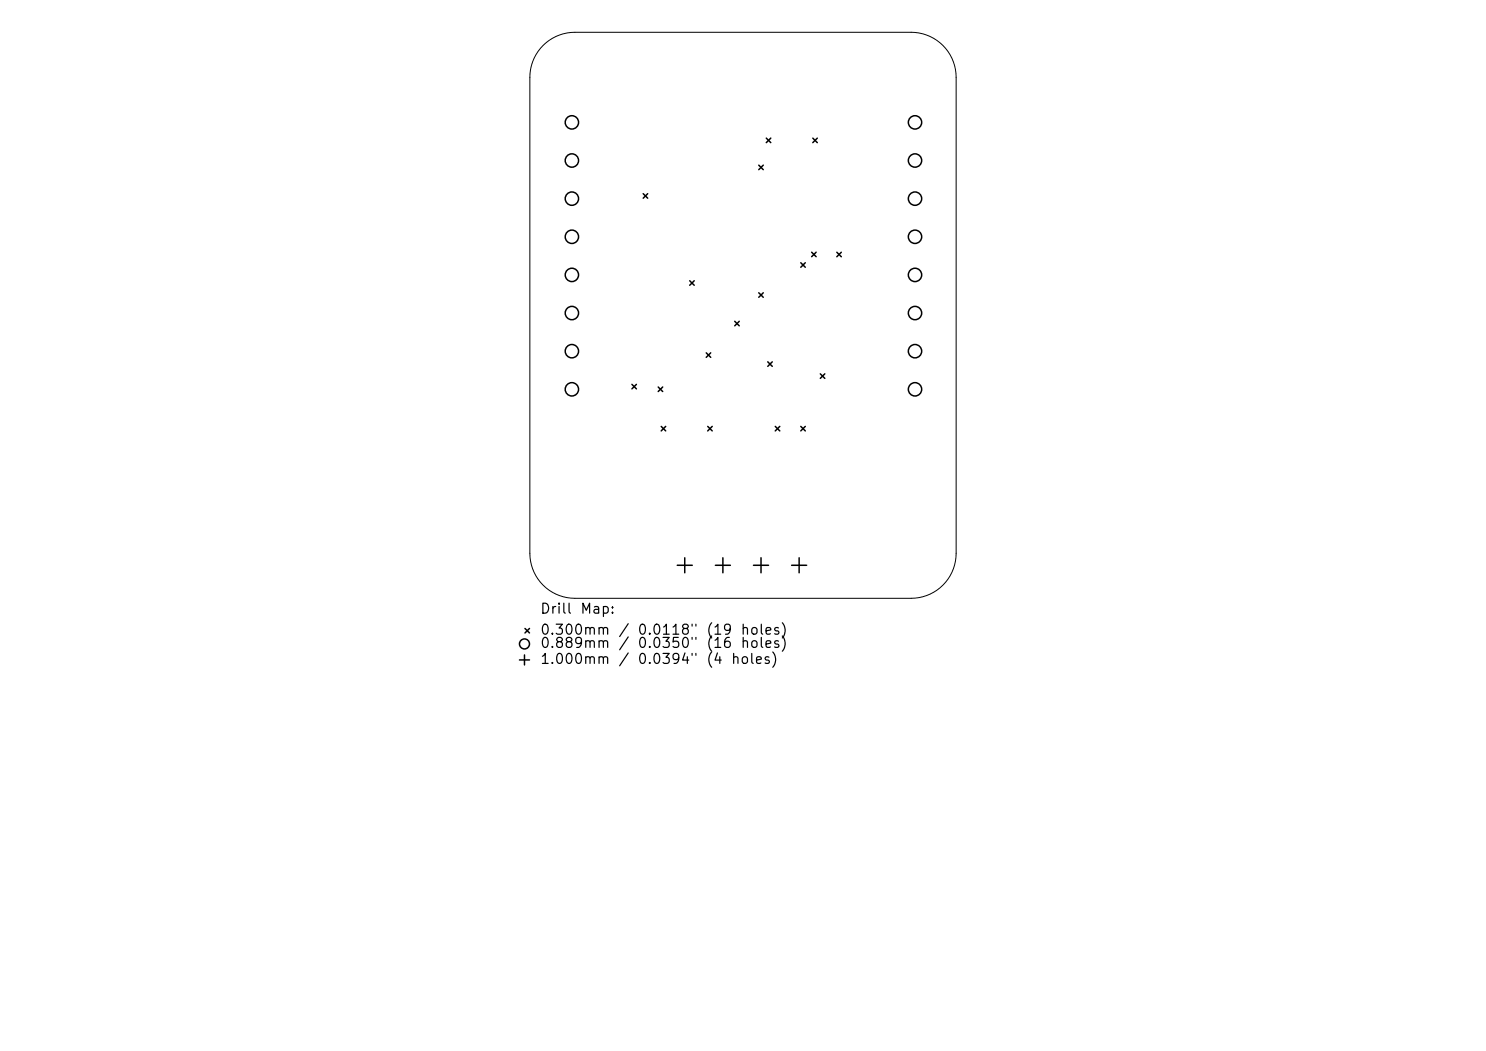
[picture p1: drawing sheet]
<svg xmlns="http://www.w3.org/2000/svg" width="297mm" height="210mm" viewBox="0 0 297 210" stroke-linecap="round" stroke-linejoin="round" font-family="sans-serif">
<defs><g id="words">
<g font-size="2">
<text x="107.8" y="123.1">Drill</text>
<text x="115.8" y="123.1">Map:</text>
<text x="107.8" y="127.3">0.300mm</text>
<text x="107.8" y="130">0.889mm</text>
<text x="123.5" y="127.3">/</text>
<text x="127.3" y="127.3">0.0118&quot;</text>
<text x="127.3" y="130">0.0350&quot;</text>
<text x="141" y="127.3">(19</text>
<text x="141" y="130">(16</text>
<text x="147.9" y="127.3">holes)</text>
<text x="107.8" y="133.2">1.000mm</text>
<text x="123.5" y="133.2">/</text>
<text x="127.3" y="133.2">0.0394&quot;</text>
<text x="141" y="133.2">(4</text>
<text x="146" y="133.2">holes)</text>
</g>
</g></defs>
<path d="M108.5 9.1a9 9 0 0 1 6.4-2.6h67.2a9 9 0 0 1 9 9v95.1a9 9 0 0 1-9 9h-67.2a9 9 0 0 1-9-9v-95.1a9 9 0 0 1 2.6-6.4z" fill="none" stroke="#000" stroke-width=".2"/>
<g fill="none" stroke="#000" stroke-width=".3">
<path d="M128.6 38.7l.9 .9M129.5 38.7l-.9 .9M151.7 33l.9 .9M152.6 33l-.9 .9M153.2 27.6l.9 .9M154.1 27.6l-.9 .9M162.5 27.6l.9 .9M163.4 27.6l-.9 .9M137.9 56.1l.9 .9M138.8 56.1l-.9 .9M151.7 58.5l.9 .9M152.6 58.5l-.9 .9"/>
<path d="M160.1 52.5l.9 .9M161 52.5l-.9 .9M162.2 50.4l.9 .9M163.1 50.4l-.9 .9M167.3 50.4l.9 .9M168.2 50.4l-.9 .9M126.3 76.8l.9 .9M127.2 76.8l-.9 .9M131.6 77.3l.9 .9M132.5 77.3l-.9 .9M141.2 70.5l.9 .9M142.1 70.5l-.9 .9"/>
<path d="M146.9 64.2l.9 .9M147.8 64.2l-.9 .9M153.5 72.3l.9 .9M154.4 72.3l-.9 .9M164 74.7l.9 .9M164.9 74.7l-.9 .9M132.2 85.2l.9 .9M133.1 85.2l-.9 .9M141.5 85.2l.9 .9M142.4 85.2l-.9 .9M155 85.2l.9 .9M155.9 85.2l-.9 .9"/>
<path d="M160.1 85.2l.9 .9M161 85.2l-.9 .9M135.4 113h3M136.9 111.5v3M143 113h3M144.5 111.5v3M150.6 113h3M152.1 111.5v3M158.2 113h3M159.7 111.5v3M103.8 131.9h2M104.8 130.9v2"/>
<path d="M104.9 125.6l.9 .9M105.8 125.6l-.9 .9"/>
<circle cx="114.3" cy="24.5" r="1.33"/>
<circle cx="114.3" cy="39.7" r="1.33"/>
<circle cx="114.3" cy="32.1" r="1.33"/>
<circle cx="182.9" cy="39.7" r="1.33"/>
<circle cx="182.9" cy="24.5" r="1.33"/>
<circle cx="182.9" cy="32.1" r="1.33"/>
<circle cx="114.3" cy="47.3" r="1.33"/>
<circle cx="114.3" cy="54.9" r="1.33"/>
<circle cx="182.9" cy="47.3" r="1.33"/>
<circle cx="182.9" cy="54.9" r="1.33"/>
<circle cx="114.3" cy="62.6" r="1.33"/>
<circle cx="114.3" cy="70.2" r="1.33"/>
<circle cx="114.3" cy="77.8" r="1.33"/>
<circle cx="182.9" cy="70.2" r="1.33"/>
<circle cx="182.9" cy="62.6" r="1.33"/>
<circle cx="182.9" cy="77.8" r="1.33"/>
<circle cx="104.8" cy="128.7" r="1"/>
</g>
<use href="#words"/>
</svg>
